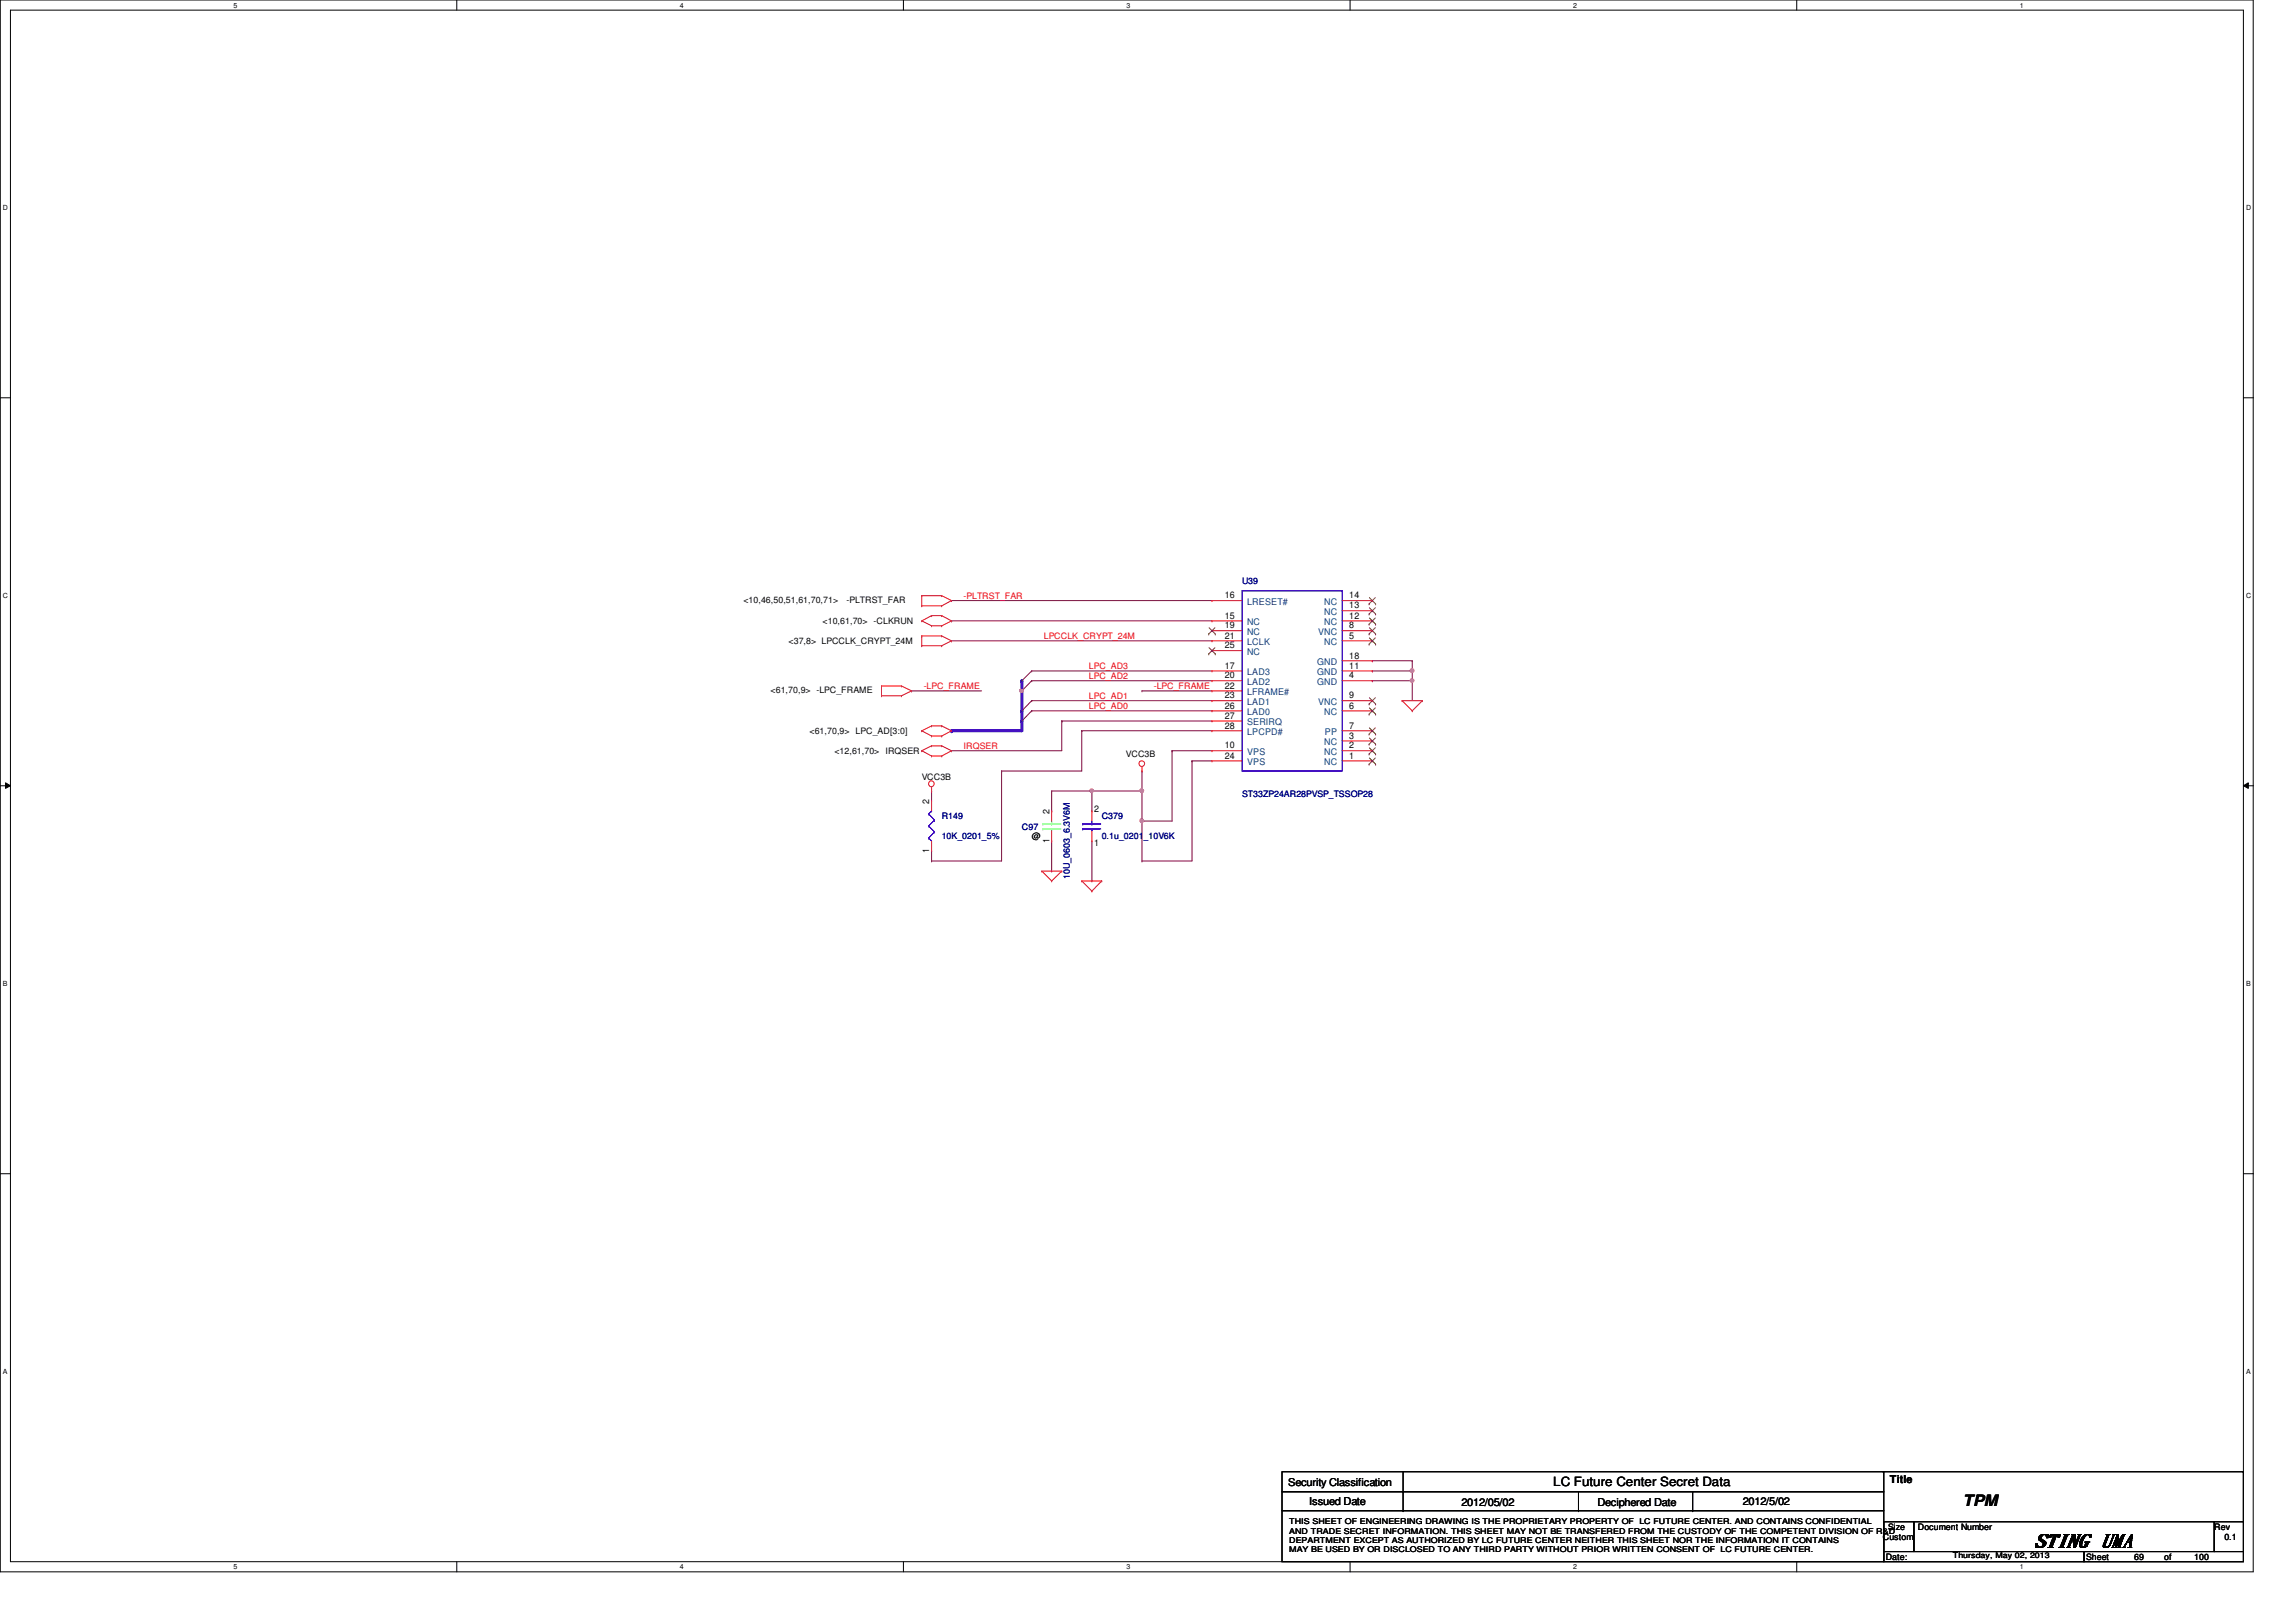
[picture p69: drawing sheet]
<svg xmlns="http://www.w3.org/2000/svg" width="297mm" height="210mm" viewBox="0 0 297 210" stroke-linecap="round" stroke-linejoin="round" font-family="sans-serif">
<defs><g id="words">
<text font-size="2.4" x="263.1" y="200.2">STING UMA</text>
<text font-size="2" x="254" y="194.9">TPM</text>
<text font-size="1.7" x="201" y="192.3">LC Future Center Secret Data</text>
<g font-size="1.4">
<text x="244.5" y="191.9">Title</text>
<text x="166.7" y="192.3">Security Classification</text>
<text x="169.4" y="194.7">Issued Date</text>
<text x="189.1" y="194.9">2012/05/02</text>
<text x="206.7" y="194.9">Deciphered Date</text>
<text x="225.5" y="194.7">2012/5/02</text>
</g>
<g font-size="1.2">
<text x="158.5" y="77.4">16</text>
<text x="174.5" y="77.4">14</text>
<text x="158.5" y="83.9">25</text>
<text x="158.5" y="82.6">21</text>
<text x="158.5" y="81.3">19</text>
<text x="158.5" y="80.1">15</text>
<text x="174.5" y="82.6">5</text>
<text x="174.5" y="81.3">8</text>
<text x="174.5" y="80.1">12</text>
<text x="174.5" y="78.7">13</text>
<text x="158.5" y="89.1">22</text>
<text x="158.5" y="87.8">20</text>
<text x="158.5" y="86.5">17</text>
<text x="174.5" y="85.2">18</text>
<text x="174.5" y="87.8">4</text>
<text x="174.5" y="86.5">11</text>
<text x="158.5" y="94.3">28</text>
<text x="158.5" y="93">27</text>
<text x="158.5" y="91.7">26</text>
<text x="158.5" y="90.4">23</text>
<text x="174.5" y="95.6">3</text>
<text x="174.5" y="91.7">6</text>
<text x="174.5" y="94.3">7</text>
<text x="174.5" y="90.4">9</text>
<text x="158.5" y="98.2">24</text>
<text x="158.5" y="96.9">10</text>
<text x="174.5" y="98.2">1</text>
<text x="174.5" y="96.9">2</text>
<text x="120.2" y="104.1" transform="rotate(-90 120.2 104.1)">2</text>
<text x="135.8" y="105.4" transform="rotate(-90 135.8 105.4)">2</text>
<text x="141.6" y="105.1">2</text>
<text x="120.2" y="110.4" transform="rotate(-90 120.2 110.4)">1</text>
<text x="135.8" y="109.1" transform="rotate(-90 135.8 109.1)">1</text>
<text x="141.6" y="109.5">1</text>
</g>
<g font-size="1.2" fill="#004080">
<text x="161.3" y="83.5">LCLK</text>
<text x="161.3" y="82.2">NC</text>
<text x="161.3" y="78.3">LRESET#</text>
<text x="161.3" y="80.9">NC</text>
<text x="170.5" y="82.2">VNC</text>
<text x="171.3" y="83.5">NC</text>
<text x="171.3" y="80.9">NC</text>
<text x="171.3" y="79.6">NC</text>
<text x="171.3" y="78.3">NC</text>
<text x="161.3" y="84.8">NC</text>
<text x="161.3" y="90">LFRAME#</text>
<text x="161.3" y="88.6">LAD2</text>
<text x="161.3" y="87.4">LAD3</text>
<text x="170.4" y="86.1">GND</text>
<text x="170.4" y="88.6">GND</text>
<text x="170.4" y="87.4">GND</text>
<text x="161.3" y="95.1">LPCPD#</text>
<text x="161.3" y="93.9">SERIRQ</text>
<text x="161.3" y="92.5">LAD0</text>
<text x="161.3" y="91.2">LAD1</text>
<text x="170.5" y="91.2">VNC</text>
<text x="171.3" y="92.5">NC</text>
<text x="171.4" y="95.1">PP</text>
<text x="161.3" y="99">VPS</text>
<text x="161.3" y="97.7">VPS</text>
<text x="171.3" y="99">NC</text>
<text x="171.3" y="97.7">NC</text>
<text x="171.3" y="96.4">NC</text>
</g>
<g font-size="1.1" fill="#f00">
<text x="124.7" y="77.5">-PLTRST_FAR</text>
<text x="135" y="82.7">LPCCLK_CRYPT_24M</text>
<text x="119.5" y="89.2">-LPC_FRAME</text>
<text x="140.9" y="87.8">LPC_AD2</text>
<text x="140.9" y="86.6">LPC_AD3</text>
<text x="149.3" y="89.2">-LPC_FRAME</text>
<text x="140.9" y="90.4">LPC_AD1</text>
<text x="140.9" y="91.7">LPC_AD0</text>
<text x="124.7" y="96.9">IRQSER</text>
</g>
<g font-size="1.1" fill="#000080">
<text x="160.7" y="75.6">U39</text>
<text x="121.8" y="106">R149</text>
<text x="132.2" y="107.4">C97</text>
<text x="142.5" y="106">C379</text>
<text x="160.7" y="103.1">ST33ZP24AR28PVSP_TSSOP28</text>
<text x="121.8" y="108.6">10K_0201_5%</text>
<text x="138.4" y="113.7" transform="rotate(-90 138.4 113.7)">10U_0603_6.3V6M</text>
<text x="142.5" y="108.6">0.1u_0201_10V6K</text>
</g>
<g font-size="1.1">
<text x="96.2" y="78.1">&lt;10,46,50,51,61,70,71&gt;</text>
<text x="102" y="83.4">&lt;37,8&gt; LPCCLK_CRYPT_24M</text>
<text x="106.4" y="80.8">&lt;10,61,70&gt; -CLKRUN</text>
<text x="109.5" y="78.1">-PLTRST_FAR</text>
<text x="99.7" y="89.7">&lt;61,70,9&gt; -LPC_FRAME</text>
<text x="104.7" y="95">&lt;61,70,9&gt; LPC_AD[3:0]</text>
<text x="107.9" y="97.6">&lt;12,61,70&gt; IRQSER</text>
<text x="119.2" y="100.9">VCC3B</text>
<text x="145.7" y="98">VCC3B</text>
<text x="133.5" y="108.6">@</text>
<text x="243.6" y="199.3">Custom</text>
<text x="244" y="201.9">Date:</text>
<text x="244.3" y="198">Size</text>
<text x="248.1" y="198">Document Number</text>
<text x="269.9" y="201.9">Sheet</text>
<text x="276.1" y="201.9">69</text>
<text x="280" y="201.9">of</text>
<text x="283.9" y="201.9">100</text>
<text x="286.5" y="198">Rev</text>
<text x="287.8" y="199.3">0.1</text>
</g>
<g font-size="1">
<text x="166.8" y="197.3">THIS SHEET OF ENGINEERING DRAWING IS THE PROPRIETARY PROPERTY OF LC FUTURE CENTER. AND CONTAINS CONFIDENTIAL</text>
<text x="166.8" y="198.5">AND TRADE SECRET INFORMATION. THIS SHEET MAY NOT BE TRANSFERED FROM THE CUSTODY OF THE COMPETENT DIVISION OF R&amp;D</text>
<text x="166.8" y="199.6">DEPARTMENT EXCEPT AS AUTHORIZED BY LC FUTURE CENTER NEITHER THIS SHEET NOR THE INFORMATION IT CONTAINS</text>
<text x="166.8" y="200.8">MAY BE USED BY OR DISCLOSED TO ANY THIRD PARTY WITHOUT PRIOR WRITTEN CONSENT OF LC FUTURE CENTER.</text>
<text x="252.6" y="201.7">Thursday, May 02, 2013</text>
</g>
<g font-size=".9">
<text x="30.2" y="1">5</text>
<text x="88" y="1">4</text>
<text x="145.8" y="1">3</text>
<text x="203.5" y="1">2</text>
<text x="261.3" y="1">1</text>
<text x=".4" y="27.2">D</text>
<text x="290.6" y="27.2">D</text>
<text x=".4" y="77.3">C</text>
<text x="290.6" y="77.3">C</text>
<text x=".4" y="127.6">B</text>
<text x="290.6" y="127.6">B</text>
<text x=".4" y="177.8">A</text>
<text x="290.6" y="177.8">A</text>
<text x="30.2" y="203.1">5</text>
<text x="88" y="203.1">4</text>
<text x="145.8" y="203.1">3</text>
<text x="203.5" y="203.1">2</text>
<text x="261.3" y="203.1">1</text>
</g>
</g></defs>
<path d="M0 0h291.5v203.4h-291.5zM1.4 1.3h288.8v200.8h-288.8z" fill="none" stroke="#000" stroke-width=".13"/>
<g fill="#fff">
<path d="M30.2 .2h.5v1h-.5z"/>
<path d="M30.2 202.3h.5v1h-.5z"/>
</g>
<path d="M59.1 0v1.3M59.1 202.1v1.3" fill="none" stroke="#000" stroke-width=".13"/>
<g fill="#fff">
<path d="M88 .2h.5v1h-.5z"/>
<path d="M88 202.3h.5v1h-.5z"/>
</g>
<path d="M116.9 0v1.3M116.9 202.1v1.3" fill="none" stroke="#000" stroke-width=".13"/>
<g fill="#fff">
<path d="M145.7 .2h.6v1h-.6z"/>
<path d="M145.7 202.3h.6v1h-.6z"/>
</g>
<path d="M174.7 0v1.3M174.7 202.1v1.3" fill="none" stroke="#000" stroke-width=".13"/>
<g fill="#fff">
<path d="M203.5 .2h.5v1h-.5z"/>
<path d="M203.5 202.3h.5v1h-.5z"/>
</g>
<path d="M232.4 0v1.3M232.4 202.1v1.3" fill="none" stroke="#000" stroke-width=".13"/>
<g fill="#fff">
<path d="M261.3 .2h.5v1h-.5z"/>
<path d="M261.3 202.3h.5v1h-.5z"/>
<path d="M.4 26.4h.6v1h-.6z"/>
<path d="M290.6 26.4h.6v1h-.6z"/>
<path d="M.4 76.5h.6v1.1h-.6z"/>
<path d="M290.6 76.5h.6v1.1h-.6z"/>
</g>
<path d="M0 51.5h1.4M290.2 51.5h1.3" fill="none" stroke="#000" stroke-width=".13"/>
<g fill="#fff">
<path d="M.4 126.7h.6v1.1h-.6z"/>
<path d="M290.6 126.7h.6v1.1h-.6z"/>
</g>
<path d="M0 101.7h1.4M.7 101.3l.7 .4-.7 .3zM290.2 101.7l.7-.4v.7zM290.2 101.7h1.3" fill="none" stroke="#000" stroke-width=".13"/>
<path d="M.7 101.3l.7 .4-.7 .3zM290.2 101.7l.7-.4v.7z" fill="#000"/>
<g fill="#fff">
<path d="M.4 177h.5v1h-.5z"/>
<path d="M290.6 177h.5v1h-.5z"/>
</g>
<path d="M0 151.9h1.4M290.2 151.9h1.3" fill="none" stroke="#000" stroke-width=".13"/>
<path d="M132.2 93.3v1.3" fill="none" stroke="#00f" stroke-width=".38"/>
<circle cx="132.2" cy="93.3" r=".19" fill="#00f"/>
<path d="M133.5 90.7h.1M133.5 88.1h.1M133.5 92h.1M133.5 86.8h.1M133.5 90.7h23.3M133.5 88.1h23.3M133.5 92h23.3M133.5 86.8h23.3" fill="none" stroke="#800040" stroke-width=".13"/>
<path d="M123.1 94.6h9.1" fill="none" stroke="#00f" stroke-width=".38"/>
<circle cx="123.1" cy="94.6" r=".19" fill="#00f"/>
<g fill="none" stroke="#800040" stroke-width=".13">
<path d="M123.1 77.7h.1M123.1 77.7h33.7M123.1 82.9h.1M123.1 97.2h.1M123.1 82.9h33.7M129.6 99.8h.1M129.6 99.8v11.6h-9.1M137.4 93.3h.1M137.4 93.3v3.9h-14.3M140 94.6h.1M140 94.6v5.2M140 94.6h16.8"/>
<path d="M120.5 111.4h.1M120.5 102.4h.1M120.5 110.1h.1M120.5 102.4v1.2M120.5 110.1v1.3M147.7 106.3h.1M147.7 106.3h3.9M147.7 106.3v5.1"/>
</g>
<path d="M147.5 106h.2l.2 .1v.3l-.2 .1-.2-.1z" fill-rule="evenodd" fill="#f0f"/>
<path d="M147.5 106h.2l.2 .1v.3l-.2 .1-.2-.1z" fill="none" stroke="#f0f" stroke-width=".13"/>
<path d="M147.7 99.8h.1M147.7 99.8v2.6h-6.4M141.3 102.4h.1" fill="none" stroke="#800040" stroke-width=".13"/>
<path d="M147.5 102.2h.4l.1 .1-.1 .2-.2 .1-.2-.1z" fill-rule="evenodd" fill="#f0f"/>
<path d="M147.5 102.2h.4l.1 .1-.1 .2-.2 .1-.2-.1z" fill="none" stroke="#f0f" stroke-width=".13"/>
<path d="M147.7 102.4h.1M147.7 102.4v3.9" fill="none" stroke="#800040" stroke-width=".13"/>
<path d="M147.5 102.2h.4l.1 .1-.1 .2-.2 .1-.2-.1z" fill-rule="evenodd" fill="#f0f"/>
<path d="M147.5 102.2h.4l.1 .1-.1 .2-.2 .1-.2-.1z" fill="none" stroke="#f0f" stroke-width=".13"/>
<g fill="none" stroke="#800040" stroke-width=".13">
<path d="M129.6 99.8h.1M129.6 99.8h10.4M151.6 97.2h.1M151.6 97.2v9.1M151.6 97.2h5.2M154.2 98.5h.1M154.2 98.5v12.9h-6.5M154.2 98.5h2.6M177.5 88.1h.1M177.5 86.8h.1M177.5 85.5h.1M177.5 88.1h5.2"/>
<path d="M177.5 85.5h5.2M182.7 85.5h.1M182.7 88.1h.1M182.7 85.5v1.3h-5.2M182.7 88.1v2.6M147.7 111.4h.1"/>
</g>
<path d="M182.5 87.9h.3l.1 .2-.1 .1-.1 .1-.2-.1z" fill-rule="evenodd" fill="#f0f"/>
<path d="M182.5 87.9h.3l.1 .2-.1 .1-.1 .1-.2-.1z" fill="none" stroke="#f0f" stroke-width=".13"/>
<path d="M141.3 102.4h.1M141.3 102.4v2.5" fill="none" stroke="#800040" stroke-width=".13"/>
<path d="M141.1 102.2h.3l.1 .1-.1 .2-.2 .1-.1-.1z" fill-rule="evenodd" fill="#f0f"/>
<path d="M141.1 102.2h.3l.1 .1-.1 .2-.2 .1-.1-.1z" fill="none" stroke="#f0f" stroke-width=".13"/>
<path d="M137.4 93.3h.1M137.4 93.3h19.4M182.7 86.8h.1M182.7 86.8v1.3M141.3 114h.1M141.3 108.8v5.2" fill="none" stroke="#800040" stroke-width=".13"/>
<path d="M182.5 86.6l.2-.1 .2 .1-.1 .4h-.1h-.2z" fill-rule="evenodd" fill="#f0f"/>
<path d="M182.5 86.6l.2-.1 .2 .1-.1 .4h-.1h-.2z" fill="none" stroke="#f0f" stroke-width=".13"/>
<path d="M132.2 88.1v1.3" fill="none" stroke="#00f" stroke-width=".38"/>
<circle cx="132.2" cy="88.1" r=".19" fill="#00f"/>
<path d="M132.2 92v1.3" fill="none" stroke="#00f" stroke-width=".38"/>
<circle cx="132.2" cy="92" r=".19" fill="#00f"/>
<path d="M132.2 89.4v2.6" fill="none" stroke="#00f" stroke-width=".38"/>
<circle cx="132.2" cy="89.4" r=".19" fill="#00f"/>
<circle cx="132.2" cy="89.4" r=".25" fill="#f0f"/>
<circle cx="132.2" cy="89.4" r=".25" fill="none" stroke="#f0f" stroke-width=".13"/>
<g fill="none" stroke="#800040" stroke-width=".13">
<path d="M117.9 89.4h.1M117.9 89.4h9.1M123.1 80.3h.1M123.1 80.3h33.7M132.2 89.4h.1M132.2 92h.1M132.2 88.1h.1M132.2 93.3h.1M133.5 88.1l-1.3 1.3M133.5 90.7l-1.3 1.3M133.5 86.8l-1.3 1.3M133.5 92l-1.3 1.3"/>
<path d="M147.7 89.4h.1M147.7 89.4h9.1M136.1 102.4h.1M136.1 104.9h.1M136.1 112.7h.1M136.1 102.4h5.2M136.1 102.4v2.5M136.1 108.8v3.9"/>
</g>
<g fill="none" stroke="#f00" stroke-width=".13">
<path d="M119.2 78.4h.1M119.2 77.1h.1M119.2 78.4h2.6M119.2 77.1v1.3M119.2 77.1h2.6M120.5 79.7h.1M120.5 79.7l-1.3 .6M120.5 79.7h1.3M121.8 78.4h.1M121.8 77.1h.1M121.8 79.7h.1M121.8 77.1l1.3 .6"/>
<path d="M121.8 79.7l1.3 .6M123.1 77.7h.1M123.1 77.7l-1.3 .7M156.8 77.7h.1M156.8 77.7h3.9M173.6 77.7h3.9M173.6 79h3.9M177.5 79h.1M177.5 77.7h.1M114 90h.1M114 88.8h.1M114 90h2.6"/>
<path d="M114 88.8v1.2M114 88.8h2.6M116.6 90h.1M116.6 88.8h.1M116.6 88.8l1.3 .6M117.9 89.4h.1M117.9 89.4l-1.3 .6M119.2 82.3h.1M119.2 83.6h.1M119.2 94.6h.1M119.2 97.2h.1M119.2 80.3h.1"/>
<path d="M119.2 82.3v1.3M119.2 82.3h2.6M119.2 83.6h2.6M119.2 94.6l1.3 .6M119.2 97.2l1.3 .6M119.2 80.3l1.3 .7M120.5 93.9h.1M120.5 95.2h.1M120.5 96.5h.1M120.5 97.8h.1M120.5 81h.1M120.5 93.9h1.3"/>
<path d="M120.5 93.9l-1.3 .7M120.5 95.2h1.3M120.5 96.5h1.3M120.5 96.5l-1.3 .7M120.5 97.8h1.3M120.5 81h1.3M121.8 82.3h.1M121.8 83.6h.1M121.8 93.9h.1M121.8 95.2h.1M121.8 96.5h.1M121.8 97.8h.1"/>
<path d="M121.8 81h.1M121.8 82.3l1.3 .6M121.8 93.9l1.3 .7M121.8 96.5l1.3 .7M123.1 82.9h.1M123.1 94.6h.1M123.1 97.2h.1M123.1 80.3h.1M123.1 82.9l-1.3 .7M123.1 94.6l-1.3 .6M123.1 97.2l-1.3 .6M123.1 80.3l-1.3 .7"/>
<path d="M147.7 99.8h.1M147.7 99.2v.6M156.8 94.6h.1M156.8 93.3h.1M156.8 92h.1M156.8 84.2h.1M156.8 98.5h.1M156.8 90.7h.1M156.8 89.4h.1M156.8 82.9h.1M156.8 88.1h.1M156.8 81.6h.1"/>
<path d="M156.8 86.8h.1M156.8 80.3h.1M156.8 97.2h.1M156.8 90.7h3.9M156.8 94.6h3.9M156.8 93.3h3.9M156.8 92h3.9M156.8 84.2h3.9M156.8 98.5h3.9M156.8 89.4h3.9M156.8 82.9h3.9M156.8 88.1h3.9"/>
<path d="M156.8 81.6h3.9M156.8 86.8h3.9M156.8 80.3h3.9M156.8 97.2h3.9M173.6 90.7h3.9M173.6 94.6h3.9M173.6 92h3.9M173.6 98.5h3.9M173.6 82.9h3.9M173.6 88.1h3.9M173.6 81.6h3.9M173.6 85.5h3.9"/>
<path d="M173.6 86.8h3.9M173.6 80.3h3.9M173.6 97.2h3.9M173.6 95.9h3.9M177.5 85.5h.1M177.5 98.5h.1M177.5 97.2h.1M177.5 95.9h.1M177.5 88.1h.1M177.5 82.9h.1M177.5 92h.1M177.5 94.6h.1"/>
<path d="M177.5 81.6h.1M177.5 90.7h.1M177.5 86.8h.1M177.5 80.3h.1M181.4 90.7h.1M181.4 90.7h2.6M181.4 90.7l1.3 1.3M182.7 92h.1M184 90.7h.1M184 90.7l-1.3 1.3M120.5 102.4h.1M120.5 110.1h.1"/>
<path d="M120.5 103.6h.1M120.5 101.9v.5M120.5 103.6v1.3M120.5 108.8v1.3M134.8 112.7h.1M134.8 112.7h2.6M134.8 112.7l1.3 1.3M136.1 114h.1M136.1 108.8h.1M136.1 104.9h.1M136.1 104.9v1.4M136.1 107.5v1.3"/>
<path d="M137.4 112.7h.1M137.4 112.7l-1.3 1.3M140 114h.1M140 114h2.5M140 114l1.3 1.3M141.3 115.3h.1M141.3 108.8h.1M141.3 104.9h.1M141.3 104.9v1.4M141.3 107.5v1.3M142.5 114h.1M142.5 114l-1.2 1.3"/>
<circle cx="147.7" cy="98.8" r=".37"/>
<circle cx="120.5" cy="101.4" r=".38"/>
</g>
<g fill="none" stroke="#000" stroke-width=".13">
<path d="M165.9 190.5h77.8v2.5h-77.8zM165.9 193h77.8v2.5h-77.8zM165.9 195.5h77.8v6.6h-77.8zM181.5 193h.1M181.5 195.5h.1M181.5 190.5v5M204.2 195.5h.1M204.2 193v2.5M219 195.5h.1M219 193v2.5M243.6 190.5h46.6M243.7 196.9h3.9v3.9h-3.9z"/>
<path d="M247.6 196.9h38.9v3.9h-38.9zM286.5 196.9h3.7v3.9h-3.7zM290.2 190.5h.1M290.2 190.5v6.4M243.7 200.8h25.9v1.3h-25.9zM269.6 200.8h20.6v1.3h-20.6z"/>
</g>
<g fill="none" stroke="#00f" stroke-width=".13">
<path d="M160.7 76.5h12.9v23.3h-12.9zM120.1 108.5h.1M120.1 106.9h.1M120.1 105.3h.1M120.1 108.5l.4 .3M120.1 106.9l.8 .8M120.1 105.3l.8 .8M120.5 104.9h.1M120.5 104.9l-.4 .4M120.9 107.7h.1M120.9 106.1h.1M120.9 107.7l-.8 .8"/>
<path d="M120.9 106.1l-.8 .8M140.1 106.6h.1M140.1 107.3h.1M140.1 106.6h2.3M140.1 107.3h2.3M141.3 107.3h.1M141.3 106.6h.1M141.3 106.3v.3M141.3 107.3v.2"/>
</g>
<g fill="none" stroke="#804000" stroke-width=".13">
<path d="M177.1 79.5h.1M177.1 78.1h.1M177.2 80l.8 .8M177.2 78.7l.8 .8M177.2 77.3l.8 .8M177.9 80l-.8 .8M177.9 78.7l-.8 .8M177.9 77.3l-.8 .8M178 79.5h.1M178 78.1h.1M156.4 84.6h.1M156.4 82h.1"/>
<path d="M156.4 83.8l.8 .8M156.4 81.2l.8 .8M157.2 83.8l-.8 .8M157.2 81.2l-.8 .8M157.2 84.6h.1M157.2 82h.1M177.1 98.9h.1M177.1 97.6h.1M177.1 96.3h.1M177.1 83.4h.1M177.1 92.4h.1M177.1 95h.1"/>
<path d="M177.1 82h.1M177.1 91.1h.1M177.1 80.8h.1M177.2 98.1l.8 .8M177.2 96.8l.8 .8M177.2 95.5l.8 .8M177.2 82.5l.8 .9M177.2 91.6l.8 .8M177.2 94.2l.8 .8M177.2 81.2l.8 .8M177.2 90.3l.8 .8M177.9 98.1l-.8 .8"/>
<path d="M177.9 96.8l-.8 .8M177.9 95.5l-.8 .8M177.9 82.5l-.8 .9M177.9 91.6l-.8 .8M177.9 94.2l-.8 .8M177.9 81.2l-.8 .8M177.9 90.3l-.8 .8M178 98.9h.1M178 97.6h.1M178 96.3h.1M178 83.4h.1M178 92.4h.1"/>
<path d="M178 95h.1M178 82h.1M178 91.1h.1M178 80.8h.1"/>
</g>
<path d="M134.9 106.6h.1M134.9 107.3h.1M134.9 106.6h2.3M134.9 107.3h2.3M136.1 107.3h.1M136.1 106.6h.1M136.1 106.3v.3M136.1 107.3v.2" fill="none" stroke="#80ff80" stroke-width=".13"/>
<path d="M147.5 106h.2l.2 .1v.3l-.2 .1-.2-.1z" fill-rule="evenodd" fill="#f0f"/>
<path d="M147.5 106h.2l.2 .1v.3l-.2 .1-.2-.1z" fill="none" stroke="#f0f" stroke-width=".13"/>
<path d="M147.5 102.2h.4l.1 .1-.1 .2-.2 .1-.2-.1z" fill-rule="evenodd" fill="#f0f"/>
<path d="M147.5 102.2h.4l.1 .1-.1 .2-.2 .1-.2-.1z" fill="none" stroke="#f0f" stroke-width=".13"/>
<path d="M147.5 102.2h.4l.1 .1-.1 .2-.2 .1-.2-.1z" fill-rule="evenodd" fill="#f0f"/>
<path d="M147.5 102.2h.4l.1 .1-.1 .2-.2 .1-.2-.1z" fill="none" stroke="#f0f" stroke-width=".13"/>
<path d="M182.5 87.9h.3l.1 .2-.1 .1-.1 .1-.2-.1z" fill-rule="evenodd" fill="#f0f"/>
<path d="M182.5 87.9h.3l.1 .2-.1 .1-.1 .1-.2-.1z" fill="none" stroke="#f0f" stroke-width=".13"/>
<path d="M141.1 102.2h.3l.1 .1-.1 .2-.2 .1-.1-.1z" fill-rule="evenodd" fill="#f0f"/>
<path d="M141.1 102.2h.3l.1 .1-.1 .2-.2 .1-.1-.1z" fill="none" stroke="#f0f" stroke-width=".13"/>
<path d="M182.5 86.6l.2-.1 .2 .1-.1 .4h-.1h-.2z" fill-rule="evenodd" fill="#f0f"/>
<path d="M182.5 86.6l.2-.1 .2 .1-.1 .4h-.1h-.2z" fill="none" stroke="#f0f" stroke-width=".13"/>
<circle cx="132.2" cy="89.4" r=".25" fill="#f0f"/>
<circle cx="132.2" cy="89.4" r=".25" fill="none" stroke="#f0f" stroke-width=".13"/>
<use href="#words"/>
</svg>
